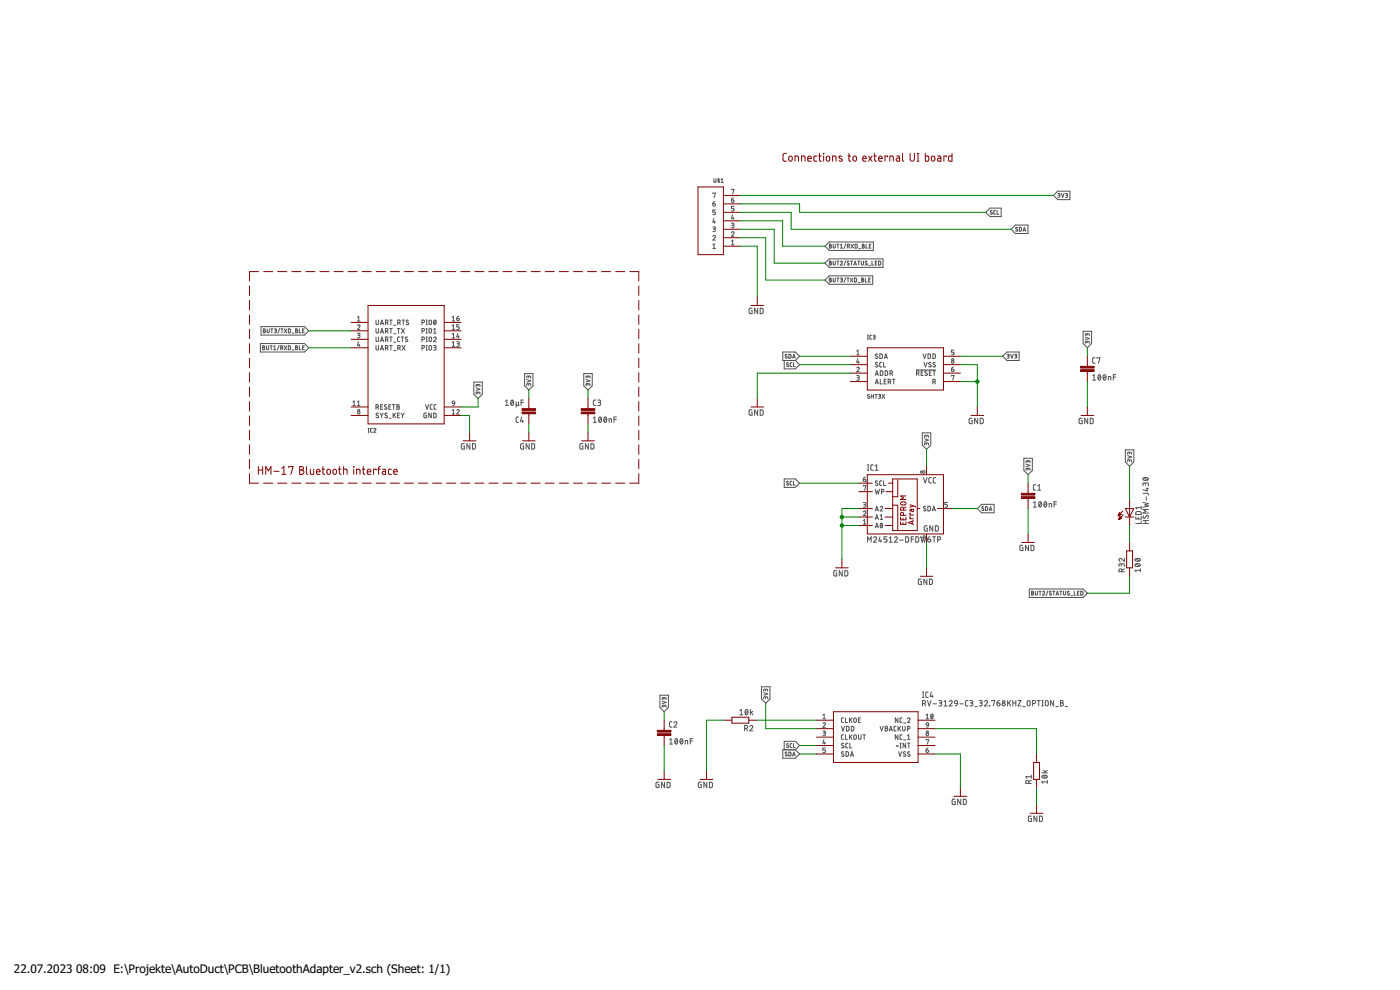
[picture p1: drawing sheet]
<svg xmlns="http://www.w3.org/2000/svg" width="420mm" height="297mm" viewBox="0 0 420 297" stroke-linecap="round" stroke-linejoin="round" font-family="sans-serif">
<defs><g id="words">
<g font-size="3.5">
<text x="4.2" y="291.8">22.07.2023</text>
<text x="22.9" y="291.8">08:09 E:\Projekte\AutoDuct\PCB\BluetoothAdapter_v2.sch (Sheet: 1/1)</text>
</g>
</g></defs>
<g fill="none" stroke="#505050" stroke-width=".3">
<path d="M213.9 58.1l.8-.2-.4 1.4M214.2 53.6l.1 1 .2 .2 .4-.2v-1M215.7 53.6v1.2M215.9 53.8h-.4l.4 .7-.5 .1M216.4 53.9l.3-.3v1.2M216.4 54.8h.7M219.5 60h.5a.39 .39 0 0 1 .3 .4 .39 .39 0 0 1-.4 .3 .39 .39 0 0 1-.4-.3zM219.5 57l.8-.2-.4 1.4M220.1 59.4l-.5 .2-.1 .4M316.2 58.6l1.2-1.2h3.7v2.5h-3.7zM317.5 58l.6 .3-.1 .2-.4 .1M317.8 58.6l.3 .4-.6 .2"/>
<path d="M318.6 58l.3 1.2 .4-1.2M319.8 58l.6 .3-.1 .2-.4 .1M320.1 58.6l.3 .4-.6 .2M213.9 71a.38 .38 0 0 1 .6-.4 .38 .38 0 0 1 .1 .6l-.7 .8h.8M213.9 68.1h.6l.2 .2-.2 .4h-.4M213.9 61.1h.5a.39 .39 0 0 1 .3 .4 .39 .39 0 0 1-.4 .4 .39 .39 0 0 1-.4-.4zM213.9 73.5l.4-.3v1.4M213.9 74.6h.8M214.2 65.6l-.3 1h.8M214.3 68.7a.39 .39 0 0 1 .4 .4 .39 .39 0 0 1-.4 .4h-.4M214.5 66.3v.7M214.5 60.5l-.4 .2-.2 .4"/>
<path d="M214.7 63h-.8v.6h.5a.4 .4 0 0 1 .3 .4 .4 .4 0 0 1-.3 .4h-.5M219.5 69.8a.38 .38 0 0 1 .6-.3 .38 .38 0 0 1 .1 .6l-.7 .8h.8M219.5 67l.8 .2-.2 .4h-.4M219.5 72.4l.4-.3v1.3M219.5 73.4h.8M219.8 64.4l-.3 1.1h.8M219.9 67.6a.39 .39 0 0 1 .4 .4 .39 .39 0 0 1-.4 .4h-.4M220 65.2v.6M220.3 61.9h-.8v.6h.5a.4 .4 0 0 1 .3 .4 .4 .4 0 0 1-.3 .4h-.5M247.6 73.9l1.3-1.3h13.2v2.5h-13.2zM247.6 79l1.3-1.3h16.1v2.5h-16.1zM248.9 73.3l.6 .2-.3 .3 .4 .3-.2 .3h-.5z"/>
<path d="M248.9 78.4l.6 .2-.3 .3 .4 .2-.2 .4h-.5zM248.9 73.8h.3M248.9 78.9h.3M250 73.3l.1 1 .2 .1 .4-.1v-1M250 78.4l.1 1 .2 .1 .4-.1v-1M251.1 73.3h.7M251.1 78.4h.7M251.5 73.3v1.1M251.5 78.4v1.1M252.2 78.6a.32 .32 0 0 1 .5-.2 .32 .32 0 0 1 .1 .5l-.6 .6h.7M252.2 73.5l.3-.2v1.1M252.2 74.4h.7"/>
<path d="M253.8 73.2l-.5 1.4M253.8 78.2l-.5 1.5M254.3 73.9l.6-.1v-.4l-.6-.1v1.1M254.7 73.9l.3 .5M254.8 78.5l-.4-.1-.1 .2 .5 .5a.33 .33 0 0 1-.2 .4 .33 .33 0 0 1-.4-.1M255.2 78.4h.7M255.4 73.3l.8 1.1M255.6 78.4v1.1M256.2 73.3l-.8 1.1M256.2 79.5l.4-1.1 .4 1.1M256.3 79.2h.6M256.6 73.3l.6 .2 .1 .6-.2 .3h-.5z"/>
<path d="M257.4 78.4h.6M257.7 78.4v1.1M257.7 74.6h.6M258.5 78.4v.8l.2 .3 .4-.1v-1M258.8 73.3l.6 .2-.3 .3 .3 .3-.2 .3h-.4zM258.8 73.8h.3M259.9 73.3v1.1h.5M260.2 78.5l-.4-.1-.1 .2 .5 .4a.32 .32 0 0 1-.1 .5 .32 .32 0 0 1-.5-.1M260.7 79.7h.5M260.9 73.8h.4M261.4 73.3h-.5v1.1h.5M261.7 78.4v1.1h.5"/>
<path d="M262.7 78.9h.4M263.2 78.4h-.5v1.1h.5M263.7 78.4l.6 .2v.6l-.2 .3h-.4zM295.8 63.7l1.3-1.3h3.4v2.6h-3.4zM297.8 63.2l-.5-.1-.1 .3 .5 .4a.29 .29 0 0 1 0 .5 .29 .29 0 0 1-.4-.1l-.1-.1M298.8 63.1l-.5 .3v.7l.5 .2M299.3 63.1v1.2h.5M303.5 68.8l1.2-1.3h3.8v2.6h-3.8zM305.4 68.3l-.4-.1-.2 .3 .5 .4a.3 .3 0 0 1 0 .4 .3 .3 0 0 1-.4 0l-.1-.1M305.9 68.2l.7 .2v.8l-.2 .1-.5 .1zM307 69.4l.4-1.2 .4 1.2M307.1 69.1h.6"/>
<path d="M78.3 98h13.1l1.3 1.3-1.3 1.2h-13.1zM79 98.7l.6 .1-.2 .4 .3 .2-.2 .4h-.5zM79 99.2h.4M80.2 98.7v1l.2 .1 .4-.1v-1M81.3 98.7h.6M81.6 98.7v1.1M82.3 98.7l.7 .2-.1 .2-.4 .1M82.7 99.2l.3 .4-.7 .2M83.9 98.6l-.5 1.4M84.3 98.7h.7M84.6 98.7v1.1M85.3 98.7l.8 1.1"/>
<path d="M86.1 98.7l-.8 1.1M86.6 98.7l.6 .2v.8l-.2 .1h-.4zM87.7 100h.5M88.7 98.7l.5 .1-.2 .4 .3 .2-.1 .4h-.5zM88.7 99.2h.3M89.8 98.7v1.1h.6M90.8 99.2h.4M91.4 98.7h-.6v1.1h.6M107.3 97.7a.38 .38 0 0 1 .5-.2 .38 .38 0 0 1 .1 .6l-.6 .7h.7M107.3 100h.6l.1 .2-.1 .4h-.5M107.3 95.2l.4-.3v1.4M107.3 96.3h.7"/>
<path d="M112.8 96v1a.39 .39 0 0 0 .4 .4 .39 .39 0 0 0 .4-.4v-1M112.8 98.6v1a.39 .39 0 0 0 .4 .4 .39 .39 0 0 0 .4-.4v-1M114.2 97.4l.4-1.4 .5 1.4M114.2 100l.4-1.4 .5 1.4M114.3 97.1h.7M114.3 99.6h.7M115.7 96.8h.4a.38 .38 0 0 0 .4-.4 .38 .38 0 0 0-.4-.4h-.4v1.4M115.7 99.3h.4a.38 .38 0 0 0 .4-.3 .38 .38 0 0 0-.4-.4h-.4v1.4M116.1 96.8l.4 .6M116.1 99.3l.4 .7M116.9 96h.8M116.9 98.6h.8"/>
<path d="M117.3 96v1.4M117.3 98.6v1.4M118.2 97.6h.6M119.2 98.6h.8M119.4 96.8h.4a.38 .38 0 0 0 .3-.4 .38 .38 0 0 0-.3-.4h-.4v1.4M119.6 98.6v1.4M119.8 96.8l.3 .6M120.4 98.6l1 1.4M120.6 96h.8M121 96v1.4M121.4 98.6l-1 1.4M122.6 96.1h-.5l-.2 .2 .6 .5a.35 .35 0 0 1 0 .6 .35 .35 0 0 1-.5-.1l-.1-.1"/>
<path d="M126.6 96.8h.4a.38 .38 0 0 0 .4-.4 .38 .38 0 0 0-.4-.4h-.4v1.4M126.6 99.3h.4a.38 .38 0 0 0 .4-.3 .38 .38 0 0 0-.4-.4h-.4v1.4M127.9 96h.3M127.9 98.6h.3M127.9 97.4h.3M127.9 100h.3M128.1 96v1.4M128.1 98.6v1.4M128.9 96.1h.5l.1 .9a.39 .39 0 0 1-.4 .4 .39 .39 0 0 1-.3-.4zM128.9 98.7h.5l.1 .9a.39 .39 0 0 1-.4 .4 .39 .39 0 0 1-.3-.4zM130.1 100h.8M130.1 98.9l.4-.3v1.4"/>
<path d="M130.3 96.1h.1a.69 .69 0 0 1 .5 .6 .69 .69 0 0 1-.5 .7l-.3-.7zM130.8 96.3l-.6 .8M135.7 96.3h.8M135.7 98.8h.8M135.7 95.2l.4-.3v1.4M135.7 97.7l.4-.2v1.3M137.1 95.5h.4a.39 .39 0 0 1 .3 .5 .39 .39 0 0 1-.4 .3 .39 .39 0 0 1-.3-.4zM137.4 100l-.3 1.1h.7M137.7 94.9l-.4 .1-.2 .5M137.8 97.5h-.7v.6h.4a.4 .4 0 0 1 .3 .4 .4 .4 0 0 1-.3 .3h-.4M225.7 92.5l-.9 .2v1l.2 .4h.7v-.9h-.3M227.4 92.5v1.6l-.9-1.6v1.6"/>
<path d="M228.1 92.5h.7l.2 .3v.9l-.2 .4h-.7zM247.6 84l1.3-1.2h13v2.5h-13zM248.9 83.4l.6 .3-.3 .3 .4 .2-.2 .4h-.5zM248.9 84h.3M250 83.4l.1 1 .2 .2 .4-.2v-1M251.1 83.4h.7M251.5 83.4v1.2M252.2 83.4l.7 .3-.2 .2-.4 .1M252.5 84l.3 .1v.4l-.6 .1M253.8 83.3l-.5 1.4M254.2 83.4h.6M254.5 83.4v1.2"/>
<path d="M255.2 83.4l.8 1.2M256 83.4l-.8 1.2M256.4 83.4l.5 .1 .2 .3-.2 .8h-.5zM257.6 84.7h.5M258.6 83.4l.6 .3-.3 .3 .3 .2-.2 .4h-.4zM258.6 84h.3M259.7 83.4v1.2h.5M260.7 84h.4M261.2 83.4h-.5v1.2h.5M325.1 99.4h2.5v3.7l-1.3 1.3-1.2-1.3zM78.1 103.1h13.3l1.3 1.3-1.3 1.2h-13.3zM78.8 103.8l.6 .1-.2 .4 .3 .2-.2 .4h-.5z"/>
<path d="M78.8 104.3h.4M80 103.8v.9l.2 .2 .4-.2v-.9M81.1 103.8h.6M81.4 103.8v1.1M82.1 104.9h.7M82.1 104l.4-.2v1.1M83.8 103.6l-.6 1.5M84.2 104.4l.6-.1-.1-.5h-.5v1.1M84.6 104.4l.3 .5M85.3 103.8l.8 1.1M86.1 103.8l-.8 1.1M86.6 103.8l.6 .1v.8l-.2 .2h-.4z"/>
<path d="M87.7 105.1h.5M88.7 103.8l.6 .1-.3 .4 .3 .2-.1 .4h-.5zM88.7 104.3h.3M89.8 103.8v1.1h.6M90.8 104.3h.4M91.4 103.8h-.6v1.1h.6M107.6 102.5l-.3 1.1h.7M107.7 100.6a.39 .39 0 0 1 .3 .4 .39 .39 0 0 1-.3 .4h-.4M107.8 103.3v.6M112.8 101.1v1a.39 .39 0 0 0 .4 .4 .39 .39 0 0 0 .4-.4v-1M112.8 103.7v.9a.39 .39 0 0 0 .4 .5 .39 .39 0 0 0 .4-.5v-.9M114.2 102.5l.4-1.4 .5 1.4"/>
<path d="M114.2 105.1l.4-1.4 .5 1.4M114.3 102.2h.7M114.3 104.7h.7M115.7 101.9h.4a.38 .38 0 0 0 .4-.4 .38 .38 0 0 0-.4-.4h-.4v1.4M115.7 104.4h.4a.38 .38 0 0 0 .4-.4 .38 .38 0 0 0-.4-.3h-.4v1.4M116.1 101.9l.4 .6M116.1 104.4l.4 .7M116.9 101.1h.8M116.9 103.7h.8M117.3 101.1v1.4M117.3 103.7v1.4M118.2 100.1h.6"/>
<path d="M118.2 102.7h.6M118.2 105.2h.6M119.4 104.4h.4a.38 .38 0 0 0 .3-.4 .38 .38 0 0 0-.3-.3h-.4v1.4M119.8 104.4l.3 .7M119.9 101.1h-.4l-.2 .3v.9l.6 .2M120.4 101.1h.7M120.6 103.7l1 1.4M120.8 101.1v1.4M121.6 103.7l-1 1.4M122.3 101.2a.35 .35 0 0 0-.5 0 .35 .35 0 0 0 0 .5l.4 .2a.32 .32 0 0 1 .1 .5 .32 .32 0 0 1-.4 .1l-.3-.2M126.6 101.9h.4a.38 .38 0 0 0 .4-.4 .38 .38 0 0 0-.4-.4h-.4v1.4M126.6 104.4h.4a.38 .38 0 0 0 .4-.4 .38 .38 0 0 0-.4-.3h-.4v1.4"/>
<path d="M127.9 101.1h.3M127.9 102.5h.3M127.9 103.7h.3M127.9 105.1h.3M128.1 101.1v1.4M128.1 103.7v1.4M128.9 101.2h.5l.1 .9a.39 .39 0 0 1-.4 .4 .39 .39 0 0 1-.3-.4zM128.9 103.8h.5l.1 .8a.39 .39 0 0 1-.4 .5 .39 .39 0 0 1-.3-.5zM130.1 101.4a.38 .38 0 0 1 .6-.3 .38 .38 0 0 1 .1 .6l-.7 .8h.8M130.1 103.7h.6l.2 .2-.2 .3-.4 .1M130.5 104.3a.39 .39 0 0 1 .4 .4 .39 .39 0 0 1-.4 .4h-.4M135.7 101.4h.8"/>
<path d="M135.7 100.3l.4-.3v1.4M135.7 102.8l.4-.3v1.4M135.7 103.9h.8M137.1 102.5l.6 .1 .1 .2-.1 .3h-.5M137.5 103.1a.39 .39 0 0 1 .3 .4 .39 .39 0 0 1-.3 .4h-.4M137.6 100.8v.6M142.2 114.6h2.5v3.7l-1.2 1.3-1.3-1.3zM142.9 116.4l1.1 .4-1.1 .4M143.4 117.9l.4-.3 .2 .2v.5M143.4 118.1v-.3l-.3-.2-.2 .7M143.4 115.7l.4-.4 .2 .2v.5M143.4 115.6l-.4-.2-.1 .6"/>
<path d="M143.4 115.6v.2M157.4 112.1h2.6v3.7l-1.3 1.2-1.3-1.2zM158.1 113.9l1.2 .4-1.2 .3M158.6 115.4l.4-.3 .3 .2v.4M158.6 115.6v-.4l-.3-.1-.2 .6M158.6 113.1l.4-.3 .3 .2v.4M158.6 113.3v-.4l-.3-.1-.2 .6M175.2 112.1h2.5v3.7l-1.2 1.2-1.3-1.2zM175.9 113.9l1.2 .4-1.2 .3M176.4 115.4l.4-.3 .3 .6M176.4 115.6v-.4l-.3-.1-.2 .6M176.4 113.1l.4-.3 .3 .6"/>
<path d="M176.4 113.3v-.4l-.3-.1-.2 .6M234.9 105.6h3.8l1.3 1.3-1.3 1.3h-3.8zM235.4 108.2v2.5h3.3l1.3-1.3-1.3-1.2M236.2 106.4l-.4-.1-.2 .3 .5 .4a.32 .32 0 0 1 0 .5 .32 .32 0 0 1-.5-.2M236.6 108.9l-.5 .1 .5 .5a.32 .32 0 0 1-.1 .5 .32 .32 0 0 1-.5-.2M236.7 106.3l.7 .2v.8l-.2 .1-.5 .1zM237.7 108.8l-.6 .3 .1 .8 .5 .1M237.9 107.5l.4-1.2 .4 1.2M238 107.2h.5M238.1 108.8v1.2h.6M257.1 110.4a.38 .38 0 0 1 .6-.2 .38 .38 0 0 1 .1 .6l-.7 .7h.8M257.1 112.7h.6l.2 .2-.2 .4h-.4"/>
<path d="M257.1 105.4l.4-.3v1.4M257.1 106.5h.8M257.4 107.6l-.3 1.1h.8M257.5 113.3a.39 .39 0 0 1 .4 .4 .39 .39 0 0 1-.4 .4h-.4M257.7 108.4v.6M260.3 100.6h.3M260.3 101.7h.3M260.5 100.6v1.1M260.9 118.4h-.4l-.1 .2 .5 .4a.32 .32 0 0 1-.1 .5 .32 .32 0 0 1-.5-.1M261.5 118.4v1.1M261.5 118.9h.6M261.6 100.6l-.6 .2 .1 .8 .5 .1"/>
<path d="M262 100.6l.6 .1-.2 .4M262.1 118.4v1.1M262.1 101.1h.3M262.3 101.1l.3 .1v.4l-.6 .1M262.6 118.4h.6M262.7 112.6l.4-1.3 .5 1.3M262.7 115.2l.4-1.4 .5 1.4M262.8 112.3h.7M262.8 114.9h.7M262.9 118.4v1.1M263.4 106.3a.35 .35 0 0 0-.6-.1 .35 .35 0 0 0 .1 .6l.4 .2a.39 .39 0 0 1-.1 .6 .39 .39 0 0 1-.5-.2M263.4 108.8a.35 .35 0 0 0-.6 0 .35 .35 0 0 0 .1 .5l.4 .2a.39 .39 0 0 1-.1 .6 .39 .39 0 0 1-.5-.2"/>
<path d="M263.7 118.4l.6 .2-.1 .3h-.4M264 118.9l.3 .4-.6 .2M264.1 106.2l.7 .2v.8l-.2 .3-.5 .1zM264.2 111.3l.7 .2v.9l-.2 .2h-.5zM264.2 113.8v1.4h.6M264.6 108.7l-.4 .1-.2 .2v.9l.6 .2M264.7 118.4l.8 1.1M265.2 108.7v1.4h.6M265.4 114.4h.4M265.4 107.6l.5-1.4 .4 1.4M265.5 118.4l-.8 1.1M265.5 107.2h.7"/>
<path d="M265.6 111.3l.8 .2v.9l-.2 .2h-.6zM266 113.8h-.6v1.4h.6M266.6 114.6h.4a.39 .39 0 0 0 .3-.4 .39 .39 0 0 0-.3-.4h-.4v1.4M267 114.6l.3 .6M267.1 112h.4a.39 .39 0 0 0 .4-.4 .39 .39 0 0 0-.4-.3h-.4v1.3M267.6 112l.3 .6M267.8 113.8h.8M268.2 113.8v1.4M275 111h5.8M275 112h.4a.39 .39 0 0 0 .4-.4 .39 .39 0 0 0-.4-.3h-.4v1.3M275.5 112l.3 .6M276.5 111.9h.4"/>
<path d="M277 106.2l.5 1.4 .4-1.4M277.1 111.3h-.6v1.3h.6M277.3 108.7l.4 1.4 .5-1.4M278.2 111.4l-.3-.1-.3 .3 .6 .5a.39 .39 0 0 1-.1 .6 .39 .39 0 0 1-.6-.2M278.5 106.2l.8 .2v.9l-.3 .2-.5 .1zM278.9 111.9h.5M279.4 108.8h-.5l-.2 .2 .6 .5a.39 .39 0 0 1 0 .6 .39 .39 0 0 1-.6-.2M279.5 111.3h-.6v1.3h.6M280 106.2l.7 .2v.9l-.2 .2-.5 .1zM280 114.6h.4a.39 .39 0 0 0 .3-.4 .39 .39 0 0 0-.3-.4h-.4v1.4M280 111.3h.7M280.4 111.3v1.3"/>
<path d="M280.4 114.6l.3 .6M280.7 108.8h-.5l-.2 .2 .6 .5a.35 .35 0 0 1 0 .6 .35 .35 0 0 1-.5-.1l-.1-.1M285.5 110.8h.6l.2 .3M285.5 110.8v.3a.39 .39 0 0 0 .4 .4 .39 .39 0 0 0 .4-.4M285.5 112.8l.8-.1-.4 1.4M286.2 110.2l-.4 .1-.3 .5M286.3 105.1h-.8v.6h.5a.4 .4 0 0 1 .3 .4 .4 .4 0 0 1-.3 .4h-.5M286.3 111.1h.1M300.9 106.9l1.3-1.3h3.7v2.6h-3.7zM302.2 106.3l.6 .1-.2 .4M302.4 106.8h.2M302.6 106.8l.3 .4-.2 .2-.5 .1"/>
<path d="M303.3 106.3l.4 1.2 .4-1.2M304.5 106.3l.7 .2-.2 .3h-.3M304.8 106.8l.4 .4-.2 .2-.5 .1M325.7 101.2l1.2 .4-1.2 .3M326.2 102.7l.4-.3 .3 .2v.4M326.2 102.9v-.4l-.3-.1-.2 .6M326.2 100.4l.4-.3 .3 .2v.4M326.2 100.4l-.4-.3-.1 .6M326.2 100.4v.2M327.9 112.8l.5-.4v1.6M327.9 114h.9M328.6 107.3l-.5 .1-.2 .3v1l.7 .3"/>
<path d="M329.2 107.5v-.2h.9l-.4 1.7M329.7 112.5l.1-.1a.83 .83 0 0 1 .6 .8 .83 .83 0 0 1-.6 .8l-.3-.8zM330.3 112.8l-.7 .9M331.2 112.5l.2-.1a.84 .84 0 0 1 .5 .8 .84 .84 0 0 1-.5 .8l-.3-.5zM331.9 112.8l-.8 .9M332.6 114v-1l.7 .1 .1 .9M334.1 113.1h.7M334.8 112.4h-.7v1.6M105.9 121.7h.8M105.9 120.6l.4-.3v1.4M107.3 121.7h.7M107.3 120.6l.4-.3v1.4"/>
<path d="M110.5 129.7h.2M110.5 128.5h.2M110.6 128.5v1.2M111.7 128.5h-.4l-.1 .3v.7l.5 .2M112.2 128.8a.32 .32 0 0 1 .4-.3 .32 .32 0 0 1 .1 .5l-.5 .7h.6M112.8 122.2h.4a.39 .39 0 0 0 .4-.4 .39 .39 0 0 0-.4-.4h-.4v1.4M113.3 122.2l.3 .6M113.5 124.1a.35 .35 0 0 0-.5-.1 .35 .35 0 0 0 0 .5l.5 .3a.39 .39 0 0 1-.1 .6 .39 .39 0 0 1-.6-.2M114.1 124l.5 .6M114.3 122h.4M114.6 124.6v.7M114.9 121.4h-.6v1.4h.6"/>
<path d="M115 124l-.4 .6M116 121.5a.35 .35 0 0 0-.5 0 .35 .35 0 0 0 0 .5l.5 .2a.39 .39 0 0 1-.1 .6 .39 .39 0 0 1-.6-.2M116.2 124.1a.35 .35 0 0 0-.5-.1 .35 .35 0 0 0 0 .5l.4 .3a.39 .39 0 0 1 0 .6 .39 .39 0 0 1-.6-.2M116.7 122h.5M116.8 125.5h.6M117.3 121.4h-.6v1.4h.6M117.8 121.4h.7M118 124v1.3M118.2 121.4v1.4M118.3 124.5l.4 .8M118.7 124l-.7 .8M119.1 121.4l.6 .1 .1 .3-.3 .2a.38 .38 0 0 1 .4 .4 .38 .38 0 0 1-.4 .4h-.4z"/>
<path d="M119.1 122h.4M119.3 124.6h.5M120 124h-.7v1.3h.7M120.4 124l.4 .6M120.8 124.6v.7M121.3 124l-.5 .6M127.7 121.4l.5 1.4 .4-1.4M128 124l-.8 .1 .2 1.2h.6v-.7h-.3M129.4 124v1.3l-.7-1.3v1.3M129.8 121.4l-.5 .1-.2 .2 .1 .9 .6 .2M130.1 124l.8 .2v.9l-.2 .2h-.6zM130.9 121.4l-.4 .1-.2 .2v.9l.6 .2"/>
<path d="M135.7 123.1l.4-.2v1.3M135.7 124.2h.8M135.8 120.4h.6l.1 .7-.7-.1zM136.5 121.1l-.3 .5-.4 .1M137.1 123.1a.38 .38 0 0 1 .5-.2 .38 .38 0 0 1 .1 .6l-.6 .7h.7M139.4 133.1l-.9 .2 .1 1.3 .8 .1v-.9h-.3M141 133.1v1.6l-.9-1.6v1.6M141.8 133.1l.9 .3v1.1l-.3 .2h-.6zM151.7 120.4l.4-.4v1.7M151.7 121.7h.9M153.5 120.1h.1a.81 .81 0 0 1 .6 .7 .81 .81 0 0 1-.6 .8l-.4-.8zM154.1 120.4l-.8 .9"/>
<path d="M154.9 121.3a.36 .36 0 0 0 .4 .4 .36 .36 0 0 0 .3-.4M154.9 120.6v1.6M155.6 120.6v.9l.2 .2M155.6 125.1h-.5l-.2 .4v1l.7 .2M156.4 120.8h.7M156.5 125.1l-.3 1.3h.9M156.8 126v.7M157.1 120h-.7v1.7M157.1 133.1l-.8 .2v1.3l.8 .1v-.9h-.2M158.8 133.1v1.6l-.9-1.6v1.6M159.6 133.1l.8 .3v1.1l-.2 .2h-.6zM174.9 133.1l-.9 .2 .1 1.3 .8 .1v-.9h-.3"/>
<path d="M176.6 133.1v1.6l-.9-1.6v1.6M177.4 133.1l.8 .3v1.1l-.2 .2h-.6zM178.1 125.5l.4-.4v1.6M178.1 126.7h.9M178.8 120l-.5 .1-.2 .3v1l.7 .3M179.4 120h.5a.36 .36 0 0 1 .4 .4 .36 .36 0 0 1-.4 .4h-.3M179.8 120.8a.46 .46 0 0 1 .5 .4 .46 .46 0 0 1-.5 .5h-.4M179.9 125.2l.1-.1a.82 .82 0 0 1 .5 .8 .82 .82 0 0 1-.5 .8l-.3-.5zM180.4 125.5l-.7 .9M181.4 125.2l.1-.1a.82 .82 0 0 1 .6 .8 .82 .82 0 0 1-.6 .8l-.3-.5zM182 125.5l-.7 .9M182.8 126.7v-1l.7 .1v.9"/>
<path d="M184.3 125.8h.7M185 125.1h-.7v1.6M225.7 123h-.7l-.2 .2v1l.2 .3 .7 .1v-.9h-.3M227.4 123v1.6l-.9-1.6v1.6M228.1 123h.7l.2 .2v.9l-.2 .4-.7 .1zM260.4 139.5h.3M260.5 139.5v1.6M262.1 139.5h-.5l-.3 .3 .1 1.1 .7 .2M262.6 139.8l.5-.3v1.6M276.8 129.9h2.5v3.6l-1.2 1.3-1.3-1.3zM277.5 131.6l1.1 .4-1.1 .4M278 133.2l.3-.3h.2l.1 .6"/>
<path d="M278 133.4v-.4l-.3-.1-.2 .6M278 130.9l.3-.3h.2l.1 .6M278 131.1v-.4l-.3-.1-.2 .6M291.7 125.5l-.8 .2v1.3l.8 .1v-.9h-.2M293.4 125.5v1.6l-.9-1.6v1.6M294.2 125.5l.8 .3 .1 .9-.3 .4h-.6zM307.3 137.5h2.5v3.7l-1.3 1.2-1.2-1.2zM308 139.3l1.1 .3-1.1 .4M308.5 138.5l.4-.3 .2 .2v.4M308.5 138.7l-.1-.4-.2-.1-.2 .6M324.8 125.5l-.9 .2 .1 1.3 .8 .1v-.9h-.3M326.4 125.5v1.6l-.9-1.6v1.6"/>
<path d="M327.2 125.5l.9 .3v1.1l-.3 .2h-.6zM337.7 135h2.6v3.6l-1.3 1.3-1.3-1.3zM338.4 136.7l1.2 .4-1.2 .4M338.9 138.3l.4-.4 .3 .2v.5M338.9 138.5v-.4l-.3-.2-.2 .7M338.9 136l.4-.3 .3 .1v.5M338.9 136.2v-.4l-.3-.1-.2 .6M235.4 143.7h3.3l1.3 1.3-1.3 1.2h-3.3zM236.6 144.5h-.5l.5 .6a.29 .29 0 0 1 0 .4 .29 .29 0 0 1-.5 0l-.1-.1M237.7 144.4h-.4l-.2 .3 .1 .7 .5 .2M238.1 144.4v1.2h.6M259.1 143.8h.4a.39 .39 0 0 1 .4 .4 .39 .39 0 0 1-.5 .4 .39 .39 0 0 1-.3-.4z"/>
<path d="M259.1 153.6a.39 .39 0 0 1 .5-.3 .39 .39 0 0 1 .2 .6l-.7 .8h.8M259.1 150.8l.8 .2-.2 .4h-.5M259.1 145.9v-.2h.8l-.4 1.4M259.1 156.2l.4-.3v1.3M259.1 157.2h.8M259.5 151.4a.38 .38 0 0 1 .4 .4 .38 .38 0 0 1-.4 .4h-.4M259.7 143.2l-.5 .2-.1 .4M260.4 141.1h.3M262.6 141.1h.9M262.7 158.4l.4-1.4 .5 1.4M262.7 155.8l.4-1.4 .5 1.4M262.7 153.3l.4-1.4 .5 1.4"/>
<path d="M262.7 146.8l.3 1.4 .3-.9 .3 .9 .3-1.4M262.8 153h.7M262.8 158h.7M262.8 155.5h.7M263.4 144.4l-.2-.1a.32 .32 0 0 0-.4 .1 .32 .32 0 0 0 .1 .5l.4 .2a.39 .39 0 0 1-.1 .6 .39 .39 0 0 1-.5-.2M264.1 152.2a.38 .38 0 0 1 .6-.3 .38 .38 0 0 1 .1 .6l-.7 .8h.8M264.1 154.7l.4-.3v1.4M264.1 155.8h.8M264.3 157.1l.1-.1a.71 .71 0 0 1 .5 .7 .71 .71 0 0 1-.5 .6l-.3-.6zM264.5 147.6h.4a.39 .39 0 0 0 .4-.4 .39 .39 0 0 0-.4-.4h-.4v1.4M264.6 144.3h-.4l-.2 .3v.9l.6 .2M264.8 157.3l-.6 .8"/>
<path d="M265.2 144.3v1.4h.6M277.1 143.3l.6 1.6 .5-1.6M277.8 152l-.5-.1-.2 .3 .6 .5a.35 .35 0 0 1 .1 .5 .35 .35 0 0 1-.6 0l-.1-.1M278.3 157.8l-.9 .2v1l.2 .3 .7 .1v-.9h-.3M278.5 151.9l.7 .2v1l-.2 .2h-.5zM279.5 143.3h-.5l-.2 .3 .1 1.2 .6 .1M279.8 153.3l.5-1.4 .4 1.4M279.9 153h.7M280 157.8v1.6l-1-1.6v1.6M280.7 157.8h.6l.3 .2v.9l-.3 .4-.6 .1zM280.8 143.3h-.5l-.2 .3v1.1l.7 .2M284.3 150.8h-.7v.6h.4a.39 .39 0 0 1 .3 .4 .39 .39 0 0 1-.3 .4h-.4"/>
<path d="M293.3 152.6l1.3-1.3h3.7v2.6h-3.7zM295.2 152.1l-.4-.1-.1 .3 .4 .4a.29 .29 0 0 1 .1 .4 .29 .29 0 0 1-.5 0l-.1-.1M295.8 152l.6 .2-.2 1h-.4zM296.9 153.2l.4-1.2 .4 1.2M297 152.9h.6M308.5 140.8l.1-.3h.4l.1 .6M308.5 140.7l-.4-.2-.1 .6M308.5 140.7v.3M310.1 150.9l.5-.4v1.6M310.1 152.1h.9M310.9 145.4l-.5 .1-.3 .3 .1 1.2 .7 .1M311.4 147.1h1"/>
<path d="M311.4 145.8l.5-.4v1.7M311.9 150.6l.1-.1a.81 .81 0 0 1 .6 .8 .81 .81 0 0 1-.6 .8l-.3-.8zM312.5 150.9l-.7 .9M313.5 150.6l.1-.1a.81 .81 0 0 1 .6 .8 .81 .81 0 0 1-.6 .8l-.3-.8zM314.1 150.9l-.7 .9M314.9 152.1v-1.1l.7 .2v.9M316.3 151.2h.8M317.1 150.5h-.8v1.6M340.9 155v.7h1.6v-.7M341 153.6l1.2-.1 .3 .3v.6h-1.6zM341.6 155.2v.5M342.5 156.4v.7h-1.6"/>
<path d="M342.5 151.9v.9M342.5 152.3h-1.6l.3 .5M343 148h1.4l.3 .5M343 157.1h1.7M343 156.2h1.7M343 150.7l1.7 .4-1.1 .4 1.1 .3-1.7 .4M343.1 143.5a.89 .89 0 0 1 1.5 .3 .89 .89 0 0 1-1.6-.2zM343.2 154.7l-.1 .2a.38 .38 0 0 0 .1 .5 .38 .38 0 0 0 .5-.1l.3-.5a.4 .4 0 0 1 .6-.1 .4 .4 0 0 1 0 .7l-.2 .1M343.4 143.4l.9 .7M343.7 145.3a.46 .46 0 0 1 .5-.5 .46 .46 0 0 1 .5 .5v.4M343.7 145.5v-.3a.36 .36 0 0 0-.3-.4 .36 .36 0 0 0-.4 .4v.5M343.7 156.2v.9"/>
<path d="M343.9 146.7h.8M344 149.1v1M344.3 146.4v.9l-1.3-.4M344.7 152.9h-1.7l.9 .5-.9 .5h1.7M251.1 171.2l-.9 .2v1.1l.2 .3h.7v-.9h-.3M252.8 171.2v1.6l-.9-1.6v1.6M253.5 171.2h.7l.2 .3v.9l-.2 .4h-.7zM260.4 162.7v-1.6l.5 .8 .6-.8v1.6M262.2 161.4a.44 .44 0 0 1 .6-.3 .44 .44 0 0 1 .1 .7l-.7 .9h.9M264.1 161.1l-.4 1.2h.9M264.4 161.9v.8M266.2 161.1h-.9v.7h.5a.45 .45 0 0 1 .4 .4 .45 .45 0 0 1-.4 .5h-.5"/>
<path d="M266.9 162.7h.9M266.9 161.4l.4-.3v1.6M268.4 161.4a.45 .45 0 0 1 .6-.3 .45 .45 0 0 1 .2 .7l-.8 .9h.9M270 162.1h1.1M271.8 161.1h.6l.3 .2v.9l-.3 .4-.6 .1zM273.5 161.8h.7M274.2 161.1h-.7v1.6M274.8 161.1h.7l.2 .2v.9l-.2 .4-.7 .1zM276.4 161.1l.4 1.6 .3-1.1 .4 1.1 .3-1.6M276.5 173.8l-.9 .2v1l.2 .3 .7 .1v-.9h-.3M277 160.9h.6M277.3 160.6v.8l-1.1-.3"/>
<path d="M278.2 173.8v1.6l-.9-1.6v1.6M278.4 161.8h.6a.45 .45 0 0 1 .3 .5 .45 .45 0 0 1-.5 .4 .45 .45 0 0 1-.4-.5zM278.9 173.8h.6l.3 .2v.9l-.3 .4-.6 .1zM279.1 161.1l-.5 .3-.2 .4M279.9 161.1h.9M280.3 161.1v1.6M281.4 161.9h.5a.44 .44 0 0 0 .4-.4 .44 .44 0 0 0-.4-.4h-.5v1.6M307 163.6l-.9 .2v1l.2 .4h.7v-.9h-.3M308.7 163.6v1.6l-1-1.6v1.6M308.9 176.7h16.2l1.2 1.3-1.2 1.3h-16.2zM309.4 163.6h.6l.3 .3v1l-.3 .3h-.6zM309.6 177.4l.5 .1-.2 .4 .3 .3-.2 .3-.4 .1z"/>
<path d="M309.6 177.9h.3M310.7 177.4v.8l.3 .4 .3-.2 .1-1M311.8 177.4h.7M312.1 177.4v1.2M312.9 177.7a.32 .32 0 0 1 .4-.3 .32 .32 0 0 1 .1 .5l-.5 .7h.6M314.5 177.3l-.5 1.4M315.5 177.5l-.4-.1-.2 .3 .5 .4a.3 .3 0 0 1 0 .4 .3 .3 0 0 1-.4 0l-.1-.1M315.9 177.4h.7M316.3 177.4v1.2M316.9 178.6l.4-1.2 .4 1.2M317 178.3h.6M318.1 177.4h.6"/>
<path d="M318.4 177.4v1.2M319.2 177.4v1l.2 .2 .4-.2v-1M320.9 177.5l-.4-.1-.2 .3 .5 .4a.32 .32 0 0 1 0 .5 .32 .32 0 0 1-.5-.2M321.4 178.7h.5M322.4 177.4v1.2h.5M323.4 177.9h.3M323.9 177.4h-.5v1.2h.5M324.3 177.4l.7 .2-.2 .9-.5 .1zM336.5 169.6a.46 .46 0 0 1 .5-.5 .46 .46 0 0 1 .4 .5v.4M336.5 169.8v-.3a.36 .36 0 0 0-.3-.4 .36 .36 0 0 0-.4 .4v.5M336.7 171.6v-.5a.46 .46 0 0 0-.4-.4 .46 .46 0 0 0-.5 .4v.5h1.6M337.4 167.5v.9l-.9-.7a.44 .44 0 0 0-.7 .1 .44 .44 0 0 0 .4 .6"/>
<path d="M337.4 170.7l-.7 .3M340.7 169.3a.87 .87 0 0 1 1.5 .4 .89 .89 0 0 1-1.6-.3zM340.7 167.7a.89 .89 0 0 1 1.5 .4 .89 .89 0 0 1-1.6-.2zM341 169.2l.9 .7M341 167.6l.9 .7M342.2 171.1h-1.6l.4 .5M342.2 170.7v.9M198.1 208.6h2.5v3.7l-1.3 1.3-1.2-1.3zM198.8 210.4l1.1 .4-1.1 .3M199.3 211.9l.4-.3 .2 .6M199.3 212.1l-.1-.4-.3-.1-.1 .6M199.3 209.6l.4-.3 .2 .6"/>
<path d="M199.3 209.8l-.1-.4-.3-.1-.1 .6M201.7 216.5l-.6 .1-.2 .3 .1 1 .7 .3M202.2 216.9a.44 .44 0 0 1 .7-.3 .44 .44 0 0 1 .1 .7l-.8 .9h.9M222 213.2l.5-.3v1.6M222 214.5h.9M223.5 218.6h.4a.46 .46 0 0 0 .5-.5 .46 .46 0 0 0-.5-.4h-.4v1.6M223.8 213l.1-.1a.81 .81 0 0 1 .6 .8 .81 .81 0 0 1-.6 .8l-.3-.8zM224 218.6l.4 .7M224.4 213.2l-.7 .9M225 218a.44 .44 0 0 1 .7-.3 .44 .44 0 0 1 .1 .7l-.8 .9h.9M225.2 212.9v1.6M225.5 213.7l.4 .8"/>
<path d="M225.9 213.4l-.7 .5M228.5 206.1h2.6v3.6l-1.3 1.3-1.3-1.3zM229.2 207.8l1.2 .4-1.2 .4M229.7 209.4l.4-.4 .3 .7M229.7 209.3l-.4-.2-.1 .6M229.7 207.1l.4-.3 .3 .6M229.7 207.3v-.4l-.3-.1-.2 .6M229.7 209.3v.2M247 217.1a.38 .38 0 0 1 .5-.3 .38 .38 0 0 1 .1 .6l-.6 .8h.7M247 219.4h.5l.2 .2-.2 .3-.4 .1M247 214.6l.3-.3v1.4M247 215.7h.7"/>
<path d="M247.3 220a.39 .39 0 0 1 .4 .4 .39 .39 0 0 1-.4 .3h-.3M252.5 217.9l.5 1.4 .4-1.4M253.2 215.4h-.5l-.2 .3v.9l.7 .2M253.7 215.4v1.4h.6M254 217.9l.8 .3v.9l-.2 .2h-.6zM254.9 215.4v1.4M255.2 215.9l.5 .9M255.5 217.9l.7 .3v.9l-.2 .2h-.5zM255.7 215.4l-.8 .8M256.3 215.5h.6l.1 .9a.39 .39 0 0 1-.4 .4 .39 .39 0 0 1-.4-.4zM257.6 216h.5M258.3 215.4h-.7v1.4h.7"/>
<path d="M264.1 217.9l.5 1.4 .4-1.4M265.6 217.9l.7 .1v.3l-.3 .2a.39 .39 0 0 1 .4 .4 .39 .39 0 0 1-.4 .4h-.4zM265.6 218.5h.4M266.9 219.3l.4-1.4 .5 1.4M267 219h.7M268.9 217.9l-.4 .1-.2 .2v.9l.6 .2M269.5 215.4v1.4l-.8-1.4v1.4M269.5 217.9v1.4M269.8 218.5l.5 .8M270.3 217.9l-.8 .9M270.7 215.4h-.4l-.2 .3v.9l.6 .2M270.9 217.9v1a.38 .38 0 0 0 .4 .4 .38 .38 0 0 0 .3-.4v-1"/>
<path d="M271.2 216.9h.6M272.4 218.7h.3a.38 .38 0 0 0 .4-.4 .38 .38 0 0 0-.4-.4h-.3v1.4M272.4 215.7a.38 .38 0 0 1 .5-.3 .38 .38 0 0 1 .1 .6l-.6 .8h.7M276.9 211.1h.4a.46 .46 0 0 0 .5-.5 .46 .46 0 0 0-.5-.4h-.4v1.6M276.9 209.3h.3M276.9 207.6h.3M277.1 207.6v1.7M277.4 211.1l.4 .7M277.9 215.7h.8M277.9 214.6l.4-.3v1.4M278 216.9h.6l.1 .7-.7-.1zM278.3 210.2l.6 1.6 .5-1.6"/>
<path d="M278.6 207.6l-.5 .1-.3 .3 .1 1.2 .7 .1M278.7 217.6l-.1 .4-.5 .2M279.5 214.4l.1-.1a.71 .71 0 0 1 .5 .7 .71 .71 0 0 1-.5 .6l-.3-.6zM279.5 207.6l-.4 1.3h1M279.8 208.6v.7M280 211.2h1.1M280 214.6l-.6 .7M281.7 210.2h.6a.36 .36 0 0 1 .4 .3 .36 .36 0 0 1-.4 .4h-.4M282.2 210.9a.46 .46 0 0 1 .5 .5 .46 .46 0 0 1-.5 .4h-.5M283.3 211.8h.9M283.3 210.5l.5-.3v1.6M284.9 210.5a.44 .44 0 0 1 .6-.3 .44 .44 0 0 1 .1 .7l-.7 .9h.9"/>
<path d="M286.6 210.3h.6l.2 .8-.8-.1zM287.4 211.1l-.2 .4-.6 .3M288 211.2h1.1M290.5 210.2h-.5l-.2 .3v1.1l.7 .2M291.1 210.2h.5a.36 .36 0 0 1 .4 .3 .36 .36 0 0 1-.4 .4h-.3M291.5 210.9a.46 .46 0 0 1 .5 .5 .46 .46 0 0 1-.5 .4h-.4M292.6 212h.7M293.9 210.2h.5a.36 .36 0 0 1 .4 .3 .36 .36 0 0 1-.4 .4h-.3M294.3 210.9a.46 .46 0 0 1 .5 .5 .46 .46 0 0 1-.5 .4h-.4M295.5 210.5a.44 .44 0 0 1 .6-.3 .44 .44 0 0 1 .1 .7l-.7 .9h.9M297 211.8h.1M297.6 210.4v-.2h1l-.5 1.6"/>
<path d="M299.2 210.9h.5a.45 .45 0 0 1 .4 .5 .45 .45 0 0 1-.4 .4 .45 .45 0 0 1-.5-.4zM299.9 210.2l-.6 .3-.1 .4M302.4 210.2v1.6M302.8 210.8l.5 1M303.3 210.2l-.9 1M304 210.9h.9M304 210.2v1.6M304.9 210.2v1.6M305.5 210.2h.9l-.9 1.6h.9M307 212h.7M308.4 210.3h.7l.1 1.1a.46 .46 0 0 1-.5 .4 .46 .46 0 0 1-.4-.4zM309.9 211.1h.5a.46 .46 0 0 0 .4-.5 .46 .46 0 0 0-.4-.4h-.5v1.6"/>
<path d="M311.3 210.2h.9M311.7 210.2v1.6M312.7 210.2h.4M312.7 211.8h.4M312.9 210.2v1.6M313.8 210.3h.7l.1 1.1a.46 .46 0 0 1-.5 .4 .46 .46 0 0 1-.4-.4zM316.2 210.2v1.6l-.9-1.6v1.6M316.9 212h.7M318.2 210.2h.5a.36 .36 0 0 1 .4 .3 .36 .36 0 0 1-.4 .4 .46 .46 0 0 1 .5 .5 .46 .46 0 0 1-.5 .4h-.5zM318.2 210.9h.5M319.7 212h.7M197.8 234.7h-.7l-.2 .2v1.1l.2 .3h.7v-.9h-.3"/>
<path d="M199.4 234.7v1.6l-.9-1.6v1.6M200.2 234.7h.6l.3 .3v.9l-.3 .4h-.6zM200.9 222l.5-.4v1.6M200.9 223.2h.9M202.7 221.7l.1-.1a.84 .84 0 0 1 .6 .8 .84 .84 0 0 1-.6 .8l-.3-.5zM203.3 222l-.7 .9M204.3 221.7l.1-.1a.84 .84 0 0 1 .6 .8 .84 .84 0 0 1-.6 .8l-.3-.5zM204.9 222l-.7 .9M205.7 223.2v-1l.7 .1v.9M207.1 222.3h.8M207.9 221.6h-.8v1.6M210.5 234.7h-.7l-.2 .2v1.1l.2 .3h.7v-.9h-.3"/>
<path d="M212.1 234.7v1.6l-.9-1.6v1.6M212.9 234.7h.6l.3 .3v.9l-.3 .4h-.6zM234.9 225h3.8l1.3 1.2-1.3 1.3h-3.8zM235.4 225v-2.6h3.3l1.3 1.3-1.3 1.3M236.2 225.7h-.4l-.2 .2 .5 .4a.32 .32 0 0 1 0 .5 .32 .32 0 0 1-.5-.1M236.6 223.2l-.5 .1 .5 .5a.32 .32 0 0 1-.1 .5 .32 .32 0 0 1-.5-.2M236.7 225.7l.7 .1v.8l-.2 .2h-.5zM237.7 223.1l-.6 .3 .1 .7 .5 .2M237.9 226.8l.4-1.1 .4 1.1M238 226.5h.5M238.1 223.1v1.2h.6M247.3 221.9l-.3 1.1h.7"/>
<path d="M247.5 222.7v.6M247.7 224.4h-.7v.6h.4a.4 .4 0 0 1 .3 .4 .4 .4 0 0 1-.3 .4h-.4M253.2 220.5h-.5l-.2 .3v.9l.7 .1M253.2 223.1l-.3-.1-.3 .3 .6 .5a.39 .39 0 0 1-.1 .6 .39 .39 0 0 1-.6-.2M253.2 225.7l-.3-.2-.3 .3 .6 .6a.39 .39 0 0 1-.1 .6 .39 .39 0 0 1-.6-.3M253.7 220.5v1.3h.6M253.9 225.5l.7 .3 .1 .7-.3 .4h-.5zM254.5 223h-.5l-.1 .3v.9l.6 .2M254.9 220.5v1.3M255 223v1.4h.7M255.2 221l.5 .8M255.2 226.9l.5-1.4 .5 1.4"/>
<path d="M255.4 226.6h.7M255.7 220.5l-.8 .8M256.3 220.6h.6l.1 .9a.39 .39 0 0 1-.4 .3 .39 .39 0 0 1-.4-.3zM257.6 220.5v1a.39 .39 0 0 0 .4 .3 .39 .39 0 0 0 .4-.3v-1M259 220.5h.7M259.4 220.5v1.3M269.5 220.5v1.3l-.8-1.3v1.3M269.6 223.8l-.6 .1M269.7 225.5l.4 1.4 .5-1.4M270.1 224.4h.3M270.1 223h.3M270.3 223v1.4"/>
<path d="M270.7 220.5h-.4l-.2 .3v.9l.6 .1M271.2 222h.6M271.8 225.7l-.4-.2-.3 .3 .6 .6a.39 .39 0 0 1-.1 .6 .39 .39 0 0 1-.5-.3M271.8 223v1.4l-.8-1.4v1.4M272.4 220.8l.3-.3v1.3M272.4 221.8h.7M272.4 223h.7M272.7 223v1.4M273 225.7l-.3-.2-.3 .3 .6 .6a.35 .35 0 0 1 0 .5 .35 .35 0 0 1-.5-.1l-.1-.1M277.9 225h.5a.39 .39 0 0 1 .3 .5 .39 .39 0 0 1-.4 .3 .39 .39 0 0 1-.4-.4zM277.9 222l.8-.1-.4 1.4M278.6 224.4l-.4 .1-.3 .5"/>
<path d="M286.7 239.8l-.9 .2 .1 1.3 .8 .1v-.9h-.3M288.3 239.8v1.6l-.9-1.6v1.6M289.1 239.8l.9 .3v.8l-.3 .5h-.6zM308.8 235.1v-.5a.46 .46 0 0 0-.5-.5 .46 .46 0 0 0-.4 .5v.5h1.6M309.5 232.6v.9M309.5 234.1l-.7 .4M309.5 233h-1.6l.3 .5M312.7 231.9h1.6M312.8 232.8a.91 .91 0 0 1 1.5 .4 .89 .89 0 0 1-.9 .3 .89 .89 0 0 1-.7-.6zM313 232.7l.9 .7M313.2 231.1l.6 .8M314.3 234.6h-1.6l.3 .5"/>
<path d="M314.3 234.1v1M314.3 231.1l-.8 .5M309.5 244.9l-.8 .2v1.3l.8 .1v-.9h-.3M311.2 244.9v1.6l-.9-1.6v1.6M312 244.9l.8 .2v1.1l-.2 .2-.6 .1z"/>
<circle cx="285.9" cy="107.9" r=".31"/>
<circle cx="285.9" cy="108.6" r=".39"/>
<circle cx="107.6" cy="123.8" r=".39"/>
<circle cx="107.7" cy="123.2" r=".31"/>
<circle cx="276.6" cy="141.6" r=".31"/>
<circle cx="277.3" cy="141.6" r=".39"/>
<circle cx="278.3" cy="219.7" r=".31"/>
<circle cx="301.2" cy="211.4" r=".45"/>
<circle cx="301.2" cy="210.5" r=".36"/>
<circle cx="278.3" cy="220.3" r=".39"/>
</g>
<g fill="none" stroke="#800000" stroke-width=".3">
<path d="M209.5 56.1h7.6v20.3h-7.6zM217.1 58.6h5.1M236 46l-.7 .1-.3 .4v1.5l.4 .3 .6 .1M236.8 47l.5-.2a.92 .92 0 0 1 .2 1.5l-.3 .1-.5-.4zM238.6 48.4v-1.6l.9 .1 .1 1.5M240.6 48.4v-1.6l.9 .1 .1 1.5M242.4 47.6h1.1a.54 .54 0 0 0-.4-.8 .54 .54 0 0 0-.7 .5l.1 1 1 .1M245.2 46.8h-.7l-.3 .4 .1 1.1 .9 .1M245.7 46.8h.8M245.9 46v2l.6 .4M247.1 46l.1 .2zM247.2 46.8v1.6"/>
<path d="M248.1 47l.5-.2a.92 .92 0 0 1 .2 1.5l-.4 .1-.4-.4zM249.9 48.4v-1.6l.9 .1 .1 1.5M252.7 46.9l-.6-.1-.4 .3 .1 .3 .9 .4v.4h-.9M254.5 46.8h.8M254.8 46v2.1l.5 .3M256.1 47l.5-.2a.92 .92 0 0 1 .2 1.5l-.4 .1-.4-.4zM258.9 47.6h1.1a.55 .55 0 0 0-.4-.8 .55 .55 0 0 0-.7 .5l.1 1 1 .1M260.7 46.8l1 1.6M261.7 46.8l-1 1.6M262.2 46.8h.8M262.5 46v2.1l.5 .3M263.7 47.6h1.1a.54 .54 0 0 0-.4-.8 .54 .54 0 0 0-.7 .5l.1 1 1 .1"/>
<path d="M266.4 47.1v-.3h-.8v1.6M267.1 48.4v-1.6l.9 .1 .1 1.5M269.1 46.8h.6l.3 .4v1.2h-.6a.46 .46 0 0 1-.5-.5 .46 .46 0 0 1 .5-.4h.6M270.9 46v2.1l.4 .3M273.1 46v1.7a.65 .65 0 0 0 .7 .7 .65 .65 0 0 0 .6-.7v-1.7M275.3 48.4h.5M275.3 46h.5M275.5 46v2.4M277.7 46v2.4l.8-.1 .2-.2v-1l-.2-.3h-.8M279.6 47l.4-.2 .4 .2 .2 .9a.52 .52 0 0 1-.6 .5 .52 .52 0 0 1-.5-.5zM281.5 46.8h.6l.3 .4v1.2h-.6a.46 .46 0 0 1-.5-.5 .46 .46 0 0 1 .5-.4h.6M284.1 47.1v-.3h-.8v1.6"/>
<path d="M285.7 46v2.4l-.8-.1-.2-.2v-1l.2-.3h.8M217.1 73.9h5.1M217.1 71.3h5.1M217.1 68.8h5.1M217.1 66.3h5.1M217.1 63.7h5.1M217.1 61.2h5.1M74.9 85.8v2.8M74.9 90.1v2.9M74.9 94.5v2.8M74.9 98.8v2.8M77.6 81.5h-2.7v2.8"/>
<path d="M79.1 81.5h2.7M83.3 81.5h2.8M87.6 81.5h2.7M91.8 81.5h2.7M96 81.5h2.7M100.2 81.5h2.8M104.5 81.5h2.7M105.4 96.7h5M105.4 99.3h5M108.7 81.5h2.7M110.4 91.7h22.9v35.5h-22.9zM112.9 81.5h2.8"/>
<path d="M117.1 81.5h2.8M121.4 81.5h2.7M125.6 81.5h2.7M129.8 81.5h2.7M133.3 96.7h5.1M133.3 99.3h5.1M134 81.5h2.8M138.3 81.5h2.7M142.5 81.5h2.7M146.7 81.5h2.8M151 81.5h2.7M155.2 81.5h2.7"/>
<path d="M159.4 81.5h2.7M163.6 81.5h2.7M167.9 81.5h2.7M172.1 81.5h2.7M176.3 81.5h2.7M180.5 81.5h2.8M184.8 81.5h2.7M189 81.5h2.7v2.8M191.7 85.8v2.8M191.7 90.1v2.9M191.7 94.5v2.8M191.7 98.8v2.8"/>
<path d="M225.4 91.7h3.8M227.3 89.1v2.6M74.9 103.1v2.9M74.9 107.5v2.8M74.9 111.8v2.8M74.9 116.1v2.9M105.4 101.8h5M105.4 104.4h5M133.3 101.8h5.1M133.3 104.4h5.1M158.7 119.6v3M176.5 119.6v3"/>
<path d="M191.7 103.1v2.9M191.7 107.5v2.8M191.7 111.8v2.8M191.7 116.1v2.9M227.3 119.6v2.5M255.2 106.9h5.1M255.2 109.4h5.1M255.2 112h5.1M255.2 114.5h5.1M260.3 104.4h22.8v12.6h-22.8zM283.1 106.9h5.1M283.1 109.4h5.1"/>
<path d="M283.1 112h5.1M283.1 114.5h5.1M326.3 106.9v3M326.3 111.4v3.1M74.9 120.5v2.8M74.9 124.8v2.8M74.9 129.1v2.9M74.9 133.5v2.8M74.9 137.8v2.8M77.5 140v2.3M78.8 140v2.3M89.9 140h.7a.52 .52 0 0 1 .5 .5 .52 .52 0 0 1-.5 .5 .65 .65 0 0 1 .6 .7 .65 .65 0 0 1-.6 .6h-.7z"/>
<path d="M92 140v1.9l.4 .4M96.9 140v2.1l.5 .2M101.8 140v1.9l.6 .4M103.1 140v2.3M105.4 124.7h5M105.4 122.1h5M106.1 140l.1 .1zM109 140v2.1l.5 .2M114.2 140l-.6 .4v1.9M133.3 124.7h5.1M133.3 122.1h5.1M139 132.3h3.8"/>
<path d="M140.9 129.7v2.6M156.8 132.3h3.8M158.7 124.1v3.1M158.7 129.7v2.6M174.6 132.3h3.8M176.5 124.1v3.1M176.5 129.7v2.6M191.7 120.5v2.8M191.7 124.8v2.8M191.7 129.1v2.9M191.7 133.5v2.8M191.7 137.8v2.8"/>
<path d="M225.4 122.1h3.8M278.1 139.9v2.5M291.4 124.7h3.8M293.3 122.1v2.6M324.4 124.7h3.8M326.3 122.1v2.6M74.9 142.1v2.9h2.7M77.5 141h1.3M79.1 145h2.7M79.8 142.3v-2.3l.7 1.3 .8-1.3v2.3M82.2 141.4h1.6M83.3 145h2.8"/>
<path d="M84.6 140.5l.6-.5v2.3M84.6 142.3h1.3M86.6 140.3v-.3h1.3l-.6 2.3M87.6 145h2.7M89.9 141h.7M91.8 145h2.7M93.1 140.8v1.3l.4 .2h.6v-1.5M95 141.6h1a.55 .55 0 0 0-.3-.8 .55 .55 0 0 0-.7 .5l.1 .9 .9 .1M96 145h2.7M96.6 140.8h.8M98.2 141l.4-.2 .4 .2 .2 .8a.53 .53 0 0 1-.6 .5 .53 .53 0 0 1-.5-.5zM100.1 141l.4-.2a.92 .92 0 0 1 .2 1.5h-.3l-.5-.3z"/>
<path d="M100.2 145h2.8M101.6 140.8h.8M103.1 140.8l1 .1 .1 1.4M104.5 145h2.7M106.2 140.8v1.5M107 142.3v-1.5l.9 .1 .2 1.4M108.7 145h2.7M108.8 140.8h.7M110.2 141.6h1.1a.55 .55 0 0 0-.4-.8 .55 .55 0 0 0-.7 .5l.1 .9 1 .1M112.9 141v-.2h-.8v1.5M112.9 145h2.8M113.4 140.8h.8"/>
<path d="M114.8 140.8h.7l.2 .4v1.1h-.6a.46 .46 0 0 1-.4-.4 .46 .46 0 0 1 .4-.5h.6M117.1 145h2.8M117.5 140.8h-.7l-.2 .4 .1 1 .8 .1M118.2 141.6h1a.55 .55 0 0 0-.4-.8 .55 .55 0 0 0-.6 .5l.1 .9 .9 .1M121.4 145h2.7M125.6 145h2.7M129.8 145h2.7M134 145h2.8M138.3 145h2.7M142.5 145h2.7M146.7 145h2.8M151 145h2.7"/>
<path d="M155.2 145h2.7M159.4 145h2.7M163.6 145h2.7M167.9 145h2.7M172.1 145h2.7M176.3 145h2.7M180.5 145h2.8M184.8 145h2.7M191.7 142.1v2.9h-2.7M257.7 145h4.1M257.7 155.1h4.1M257.7 152.6h4.1"/>
<path d="M257.7 157.7h4.1M257.7 147.5h4.1M260.3 142.4h22.8v17.8h-22.8zM265.6 155.1h2.3M265.6 152.6h2.3M265.6 157.7h2.3M265.9 147.5h2M266.6 145h1.3M267.9 143.7h7.4v15.5h-7.4zM267.9 151.6h1.5v7.6M269.4 144v5h-1.5M270.3 155.3v.7h1.6v-.7"/>
<path d="M270.3 156.6v.7h1.6v-.7M270.4 150.7l1-.1a.46 .46 0 0 1 .5 .5 .46 .46 0 0 1-.5 .4l-1-.1zM271 155.4v.6M271 156.8v.5M271.2 154.6v-.4a.46 .46 0 0 0-.5-.5 .46 .46 0 0 0-.4 .5v.4h1.6M271.2 153.1v-.5a.46 .46 0 0 0-.5-.4 .46 .46 0 0 0-.4 .4v.5h1.6M271.9 152.2l-.7 .3M271.9 148.8h-1.6l.9 .5-.9 .6h1.6M273.1 151.4l1.6 .6v.2M273.3 154h-.2v.5h1.1M273.3 155.1h-.2v.5h1.1M273.5 152.8l.2 .7 .5-.1v-.6h-.8l-.3 .2v.4"/>
<path d="M273.8 156.4v.8M274.2 156.3l-1.7 .5 1.7 .5M274.2 151.8l-1.1 .4M275.3 152.6h.7M281.4 152.6h4.3M308.5 145v3M308.5 149.5v3.1M335.6 154.7h.2M335.7 154.6h.3M335.7 154.4h.6M335.7 155.9h.1M335.8 154.3h.6"/>
<path d="M335.8 155.8h.2M335.8 154.2h.5M335.8 155.6h.5M335.9 154.1h.3M335.9 155.5h.7M335.9 155.4h.6M335.9 153.9h.2M336 153.9l.5 .5-.9 .3zM336 155.3h.4M336 155.2h.3M336.1 155l-.4 .9M336.1 155l.5 .5"/>
<path d="M336.1 155h.1M336.6 155.5l-.9 .4M337 153.4l-1.4 1.3M337.1 154.5l-1.4 1.4M337.7 152.6h2.6l-1.3 2.5zM337.7 155.1h2.6M339 150.1v7.6M250.8 170.4h3.8M252.7 167.8v2.6M276.2 172.9h3.8M278.1 160.2v2.6M278.1 170.4v2.5"/>
<path d="M306.6 162.8h3.9M308.5 160.2v2.6M338.1 165.3h1.8v5.1h-1.8zM339 162.8v2.5M339 170.4v2.5M199.3 216.1v3M217.1 216.1h2.5M219.6 215.2h5.1v1.8h-5.1zM224.7 216.1h2.6M245 216.1h5.1M245 218.6h5.1M250.1 213.6h25.4v15.2h-25.4z"/>
<path d="M275.5 216.1h5.1M275.5 218.6h5.1M197.4 233.8h3.8M199.3 220.7v3M199.3 231.3v2.5M210.1 233.8h3.8M212 231.3v2.5M245 221.2h5.1M245 223.7h5.1M245 226.2h5.1M275.5 221.2h5.1M275.5 223.7h5.1"/>
<path d="M275.5 226.2h5.1M286.3 238.9h3.8M288.2 236.4v2.5M310.2 228.8h1.8v5h-1.8zM311.1 226.2v2.6M311.1 233.8v2.6M309.2 244h3.8M311.1 241.5v2.5"/>
</g>
<g fill="#800000" stroke="#800000" stroke-width=".3">
<path d="M174.4 123.6h4.1v.5h-4.1z"/>
<path d="M174.4 122.6h4.1v.5h-4.1z"/>
<path d="M156.7 122.6h4v.5h-4z"/>
<path d="M156.7 123.6h4v.5h-4z"/>
<path d="M324.3 110.9h4.1v.5h-4.1z"/>
<path d="M324.3 109.9h4.1v.5h-4.1z"/>
<path d="M306.5 149h4.1v.5h-4.1z"/>
<path d="M306.5 148h4.1v.5h-4.1z"/>
<path d="M197.3 220.2h4.1v.5h-4.1z"/>
<path d="M197.3 219.1h4.1v.5h-4.1z"/>
</g>
<g fill="none" stroke="#008000" stroke-width=".3">
<path d="M222.2 58.6h94M222.2 73.9h5.1v15.2M222.2 66.3h12.7v7.6h12.7M222.2 68.8h10.1v10.2h15.3M222.2 63.7h15.2v5.1h66.1M222.2 61.2h17.8v2.5h55.8M222.2 71.3h7.6v12.7h17.8M92.7 99.3h12.7M92.7 104.4h12.7M143.5 119.6v2.5h-5.1M158.7 117v2.6M176.5 117v2.6"/>
<path d="M240 109.4h15.2M240 106.9h15.2M255.2 112h-27.9v7.6M288.2 114.5h5.1M288.2 109.4h5.1v12.7M288.2 106.9h12.7M326.3 104.4v2.5M326.3 114.5v7.6M138.4 124.7h2.5v5M158.7 127.2v2.5M176.5 127.2v2.5M278.1 134.8v5.1"/>
<path d="M339 139.9v10.2M240 145h17.7M252.7 155.1h5M252.7 157.7h5M257.7 152.6h-5v15.2M285.7 152.6h7.6M308.5 142.4v2.6M308.5 152.6v7.6M339 157.7v5.1M278.1 162.8v7.6M339 172.9v5.1h-12.7M199.3 213.6v2.5"/>
<path d="M217.1 216.1h-5.1v15.2M227.3 216.1h17.7M229.8 211v7.6h15.2M280.6 218.6h30.5v7.6M199.3 223.7v7.6M240 226.2h5M240 223.7h5M280.6 226.2h7.6v10.2M311.1 236.4v5.1"/>
</g>
<g fill="#008000" stroke="#008000" stroke-width=".3">
<circle cx="293.3" cy="114.5" r=".51"/>
<circle cx="252.7" cy="155.1" r=".51"/>
<circle cx="252.7" cy="157.7" r=".51"/>
</g>
<use href="#words"/>
</svg>
